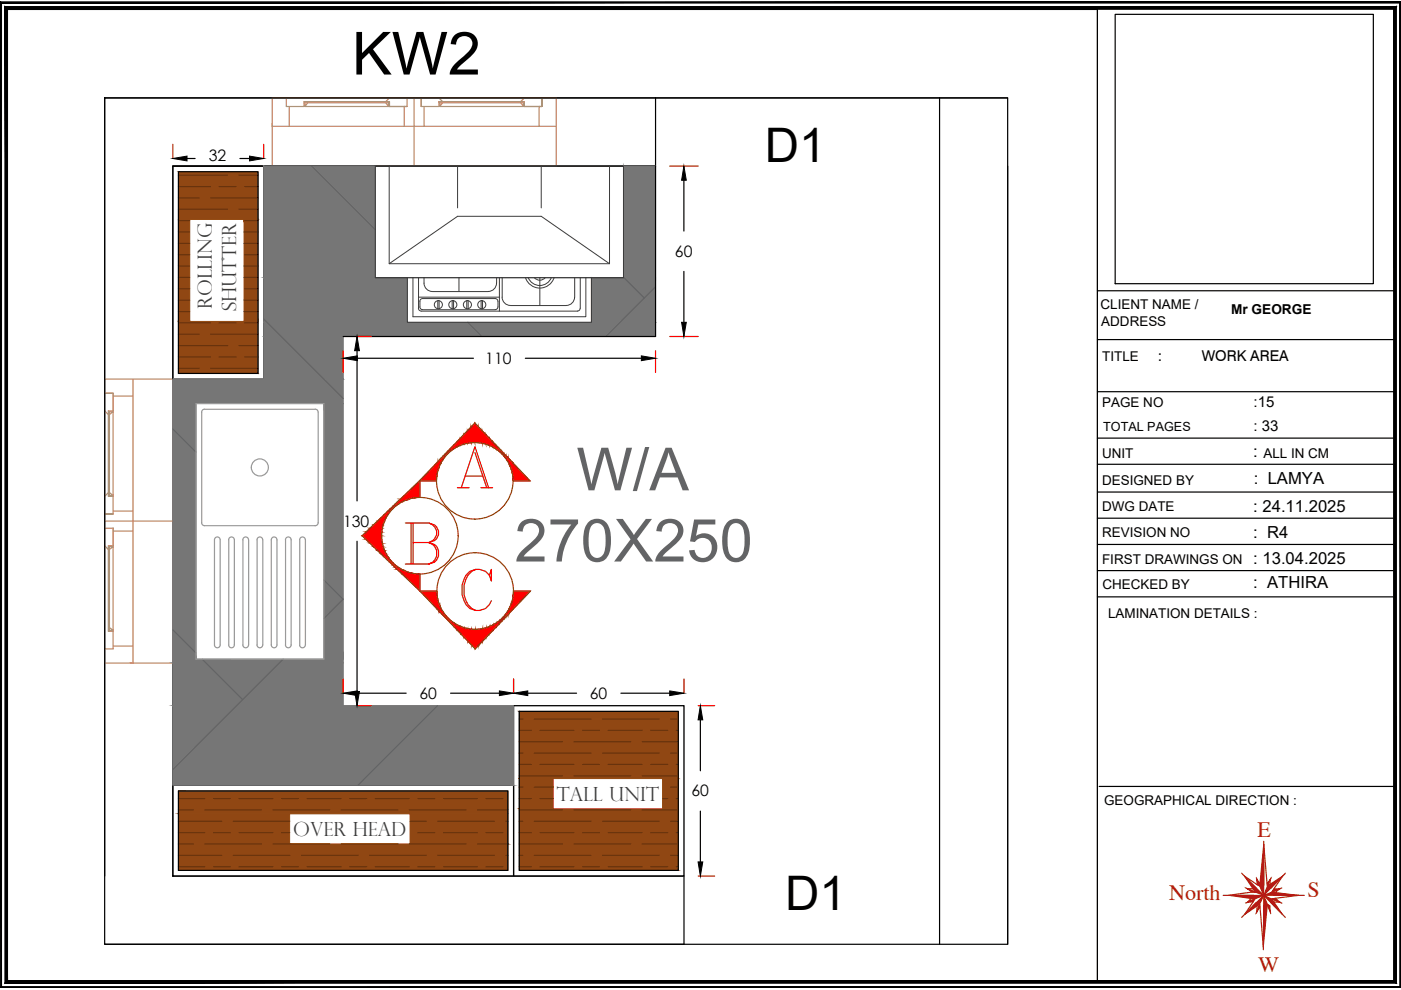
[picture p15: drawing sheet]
<svg xmlns="http://www.w3.org/2000/svg" width="297mm" height="210mm" viewBox="0 0 297 210" stroke-linecap="round" stroke-linejoin="round" font-family="sans-serif">
<defs><g id="words">
<text font-size="12.6" x="74.6" y="15.8">KW2</text>
<g font-size="12.6" fill="#636466">
<text x="122.2" y="104">W/A</text>
<text x="109.1" y="119.1">270X250</text>
</g>
<g font-size="10.1">
<text x="162.1" y="34.3">D1</text>
<text x="166.5" y="193">D1</text>
</g>
<g font-size="4.7" fill="#991b1e">
<text x="266.6" y="177.4">E</text>
<text x="247.9" y="190.7">North</text>
<text x="277.2" y="190.2">S</text>
<text x="266.7" y="206.1">W</text>
</g>
<g font-size="4.1" fill="#3b3b3b">
<text x="44.9" y="65.5" transform="rotate(-90 44.9 65.5)">ROLLING</text>
<text x="50.1" y="66" transform="rotate(-90 50.1 66)">SHUTTER</text>
<text x="118.1" y="169.8">TALL UNIT</text>
<text x="62.2" y="177.3">OVER HEAD</text>
</g>
<g font-size="3.5">
<text x="265.7" y="96.9">:</text>
<text x="265.8" y="102.6">: LAMYA</text>
<text x="265.7" y="108.6">: 24.11.2025</text>
<text x="265.7" y="114">: R4</text>
<text x="265.7" y="119.7">: 13.04.2025</text>
<text x="265.7" y="124.7">: ATHIRA</text>
</g>
<g font-size="3.4">
<text x="44.3" y="34.2">32</text>
<text x="143.1" y="54.5">60</text>
<text x="102.9" y="77.1">110</text>
<text x="72.7" y="111.6">130</text>
<text x="88.9" y="148.2">60</text>
<text x="125" y="148.2">60</text>
<text x="146.6" y="168.9">60</text>
</g>
<g font-size="3.2">
<text x="245.5" y="76.5">:</text>
<text x="254.8" y="76.5">WORK AREA</text>
<text x="265.8" y="86.4">:15</text>
<text x="265.8" y="91.4">: 33</text>
</g>
<g font-size="2.9">
<text x="233.3" y="65.5">CLIENT NAME /</text>
<text x="233.5" y="69.2">ADDRESS</text>
<text x="261" y="66.5">Mr GEORGE</text>
<text x="233.7" y="76.5">TITLE</text>
<text x="233.7" y="86.4">PAGE NO</text>
<text x="233.7" y="97">UNIT</text>
<text x="267.9" y="97">ALL IN CM</text>
<text x="233.7" y="102.8">DESIGNED BY</text>
<text x="233.7" y="108.4">DWG DATE</text>
<text x="233.7" y="113.8">REVISION NO</text>
<text x="233.7" y="119.5">FIRST DRAWINGS ON</text>
<text x="233.8" y="124.8">CHECKED BY</text>
<text x="234.9" y="130.9">LAMINATION DETAILS :</text>
<text x="234.1" y="170.7">GEOGRAPHICAL DIRECTION :</text>
</g>
<text font-size="2.7" x="233.9" y="91.3">TOTAL PAGES</text>
</g></defs>
<!-- layer: 0 -->
<g fill="none" stroke="#000" stroke-width=".25">
<path d="M232.7 2v205.8M236.4 3h54.8v57.1h-54.8zM22.2 20.8h191.4v179.4h-191.4zM22.2 20.8h191.4M22.2 20.8v165M36.6 35.2h19.3v45.2h-19.3zM37.8 36.4h16.9v42.8h-16.9zM39.7 33.6h1.7M50.9 33.6h2M139 35.2h-102.4v150.6M139 20.8v50.5h-66.2M145 38.2v10.8"/>
<path d="M199.2 20.8v179.4M213.6 35.2v165M145 57.5v10.8M75.7 74.4v31.8M75.8 76h24.6M111.4 76h24.6M232.7 61.7h62.9M232.7 72h62.9M232.7 92.9h62.7M232.7 98.4h62.7M232.7 83.1h62.9M75.7 114.8v31.8"/>
<path d="M232.7 104.3h62.7M232.7 109.9h62.7M232.7 115.4h62.7M232.7 121h62.7M232.7 126.5h62.7M75.8 147h10.3M95.5 147h10.4M108.9 149.6h36.1v36.2h-36.1zM110.1 150.8h33.7v33.7h-33.7zM111.9 147h10.3M131.6 147h10.4M148.5 152.6v10.8"/>
<path d="M36.6 166.5h72.3v19.3h-72.3zM37.8 167.7h69.9v16.8h-69.9zM148.5 172v10.7M233.1 166.7h62.7M36.6 185.8h108.4v14.4h-122.8"/>
</g>
<g fill="none" stroke="#b88a5c" stroke-width=".25">
<path d="M57.7 26.8h60.2M57.7 20.8h60.2v14.4h-60.2zM60.7 20.8v1.8h3.8v-1.1h18.1v1.1M61.3 22.6v4.2M64.5 21.8h17.9v.8l-.6-.8M64.6 21.8v.8l.6-.8M82.6 20.8l-.8 .7M85.7 22.6v4.2M86.3 20.8v1.8h-21.7M87.8 20.8v14.4M89.3 22.6v-1.8v1.8M89.3 22.6h3.8v-1.1h18.1v1.1"/>
<path d="M89.9 22.6v4.2M93.1 21.8h17.9v.8l-.6-.8M93.1 20.8l.7 .7M93.2 21.8v.8l.6-.8M93.2 22.6h21.7M111.2 20.8l-.8 .7M114.3 22.6v4.2M114.9 22.6v-1.8v1.8M22.2 80.4h14.4v60.2h-14.4zM22.2 87.1l.8 .8M23.2 87.9l.8-.6h-.8v17.9M24 83.4h-1.8h1.8"/>
<path d="M24 87.1h-1v18.1h1v3.8M24 83.4v21.7M24 84h4.2M28.2 80.4v60.2M22.2 112h1.8v21.7M22.2 110.5h14.4M22.2 115.7l.8 .8M23 104.5l-.8 .7M23.2 116.5l.8-.6h-.8v18M23.2 104.5l.8 .6h-.8M24 109h-1.8h1.8M24 115.7h-1v18.2h1v3.7h-1.8"/>
<path d="M24 108.4h4.2M24 112.6h4.2M23.2 133.1l.8 .6h-.8M24 137h4.2"/>
</g>
<!-- layer: 0 -->
<path d="M139 71.3h-66.2v78.3h72.2v36.2M108.9 149.6v36.2" fill="none" stroke="#bababa" stroke-width=".25"/>
<g fill="#904713" stroke="#904713" stroke-width=".21">
<path d="M37.8 167.7l69.9 4.8v-4.8zM37.8 167.7l69.9 4.8h-69.9z"/>
<path d="M86.9 172.5l20.8 6.4v-6.4zM86.9 172.5l20.8 6.4h-20.8z"/>
<path d="M37.8 172.5l23.6 6.4v-6.4zM37.8 172.5l23.6 6.4h-23.6z"/>
<path d="M37.8 178.9l69.9 5.6v-5.6zM37.8 178.9l69.9 5.6h-69.9z"/>
<path d="M37.8 36.4l16.9 10.1v-10.1zM37.8 36.4l16.9 10.1h-16.9z"/>
<path d="M37.8 46.5l2.4 21.6v-21.6zM37.8 46.5l2.4 21.6h-2.4z"/>
<path d="M51.7 46.5l3 21.6v-21.6zM51.7 46.5l3 21.6h-3z"/>
<path d="M37.8 68.1l16.9 11.1v-11.1zM37.8 68.1l16.9 11.1h-16.9z"/>
<path d="M110.1 150.8l33.7 14.3v-14.3zM110.1 150.8l33.7 14.3h-33.7z"/>
<path d="M110.1 165.1l7.2 6.4v-6.4zM110.1 165.1l7.2 6.4h-7.2z"/>
<path d="M140.5 165.1l3.3 6.4v-6.4zM140.5 165.1l3.3 6.4h-3.3z"/>
<path d="M110.1 171.5l33.7 13v-13zM110.1 171.5l33.7 13h-33.7z"/>
</g>
<g fill="none" stroke="#68330d" stroke-width=".25">
<path d="M37.8 39.6h6.8M37.8 37.1h10.5M46.4 39.6h3.7M50.7 37.1h4M51.9 39.6h2.8M37.8 56.4h2.4M37.8 49.2h2.4M37.8 42h4.4M37.8 54h2.4M37.8 46.8h2.4M37.8 58.8h2.4M37.8 51.6h2.4"/>
<path d="M37.8 44.4h10.5M44.6 42h10.1M50.7 44.4h4M51.7 56.4h3M51.7 49.2h3M51.7 58.8h3M51.7 51.6h3M51.9 54h2.8M51.9 46.8h2.8M37.8 78.1h4.4M37.8 70.9h4.4M37.8 63.6h2.4"/>
<path d="M37.8 75.7h6.8M37.8 68.4h6.8M37.8 61.2h2.4M37.8 73.3h10.5M37.8 66.1h2.4M44.6 78.1h10.1M44.6 70.9h10.1M46.4 75.7h3.7M46.4 68.4h3.7M50.7 73.3h4M51.7 63.6h3M51.7 66.1h3"/>
<path d="M51.9 75.7h2.8M51.9 68.4h2.8M51.9 61.2h2.8M110.1 157.3h9.2M110.1 154.8h2.6M110.1 159.7h.8M110.1 152.5h.8M113.3 159.7h12M113.3 152.5h12M114.5 154.8h7.2M121.7 157.3h12M123.5 154.8h3.6"/>
<path d="M127.7 159.7h12.1M127.7 152.5h12.1M128.9 154.8h7.3M136.2 157.3h7.6M138 154.8h3.6M142.2 159.7h1.6M142.2 152.5h1.6M143.4 154.8h.4M37.8 178.9h3.2M37.8 171.7h3.2M37.8 176.5h5.6M37.8 169.3h5.6"/>
<path d="M37.8 174.1h9.2M43.4 178.9h12.1M43.4 171.7h12.1M45.2 176.5h3.6M45.2 169.3h3.6M49.5 174.1h11.9M50.7 176.5h7.2M50.7 169.3h7.2M57.9 178.9h12M57.9 171.7h12M59.7 176.5h1.7M59.7 169.3h3.6"/>
<path d="M65.1 169.3h7.2M72.3 178.9h12.1M72.3 171.7h12.1M74.1 169.3h3.7M79.6 169.3h7.2M86.8 178.9h12M86.8 171.7h12M86.9 174.1h3.5M88.6 176.5h3.6M88.6 169.3h3.6M92.8 174.1h12M94 176.5h7.2"/>
<path d="M94 169.3h7.2M101.2 178.9h6.5M101.2 171.7h6.5M103 176.5h3.6M103 169.3h3.6M107.3 174.1h.4M110.1 178.9h9.2M110.1 171.7h9.2M110.1 176.5h2.6M110.1 169.3h2.6M110.1 174.1h.8M110.1 164.5h9.2"/>
<path d="M110.1 162.1h2.6M110.1 166.9h.8M113.3 174.1h12M113.3 166.9h4M114.5 176.5h7.2M114.5 169.3h2.8M114.5 162.1h7.2M121.7 178.9h12M121.7 171.7h12M121.7 164.5h12M123.5 176.5h3.6M123.5 162.1h3.6"/>
<path d="M127.7 174.1h12.1M128.9 176.5h7.3M128.9 162.1h7.3M136.2 178.9h7.6M136.2 171.7h7.6M136.2 164.5h7.6M138 176.5h3.6M138 162.1h3.6M140.5 169.3h1.1M142.2 174.1h1.6M142.2 166.9h1.6M143.4 176.5h.4"/>
<path d="M143.4 169.3h.4M143.4 162.1h.4M37.8 183.8h5.6M37.8 181.3h9.2M45.2 183.8h3.6M49.5 181.3h12M50.7 183.8h7.2M59.7 183.8h3.6M63.9 181.3h12M65.1 183.8h7.2M74.1 183.8h3.7M78.3 181.3h12.1"/>
<path d="M79.6 183.8h7.2M88.6 183.8h3.6M92.8 181.3h12M94 183.8h7.2M103 183.8h3.6M107.3 181.3h.4M110.1 183.8h2.6M110.1 181.3h.8M113.3 181.3h12M114.5 183.8h7.2M123.5 183.8h3.6M127.7 181.3h12.1"/>
<path d="M128.9 183.8h7.3M138 183.8h3.6M142.2 181.3h1.6M143.4 183.8h.4"/>
</g>
<g fill="#767676" stroke="#767676" stroke-width=".21">
<path d="M132.2 35.2l6.8 23.7v-23.7zM132.2 35.2l6.8 23.7h-6.8z"/>
<path d="M55.9 35.2l23.7 23.7v-23.7zM55.9 35.2l23.7 23.7h-23.7z"/>
<path d="M125.4 58.9l13.6 9.4v-9.4zM125.4 58.9l13.6 9.4h-13.6z"/>
<path d="M55.9 58.9l30.5 9.4v-9.4zM55.9 58.9l30.5 9.4h-30.5z"/>
<path d="M55.9 68.3l83.1 3v-3zM55.9 68.3l83.1 3h-83.1z"/>
<path d="M55.9 71.3l16.9 9.1v-9.1zM55.9 71.3l16.9 9.1h-16.9z"/>
<path d="M36.6 80.4l36.2 5.2v-5.2zM36.6 80.4l36.2 5.2h-36.2z"/>
<path d="M68.7 85.6l4.1 54.2v-54.2zM68.7 85.6l4.1 54.2h-4.1z"/>
<path d="M36.6 85.6l5 54.2v-54.2zM36.6 85.6l5 54.2h-5z"/>
<path d="M36.6 139.8l36.2 .8v-.8zM36.6 139.8l36.2 .8h-36.2z"/>
<path d="M36.6 140.6l36.2 9v-9zM36.6 140.6l36.2 9h-36.2z"/>
<path d="M36.6 149.6l72.3 16.9v-16.9zM36.6 149.6l72.3 16.9h-72.3z"/>
</g>
<path d="M66.1 35.2l13.5 13.5M132.2 58.8l4.4 4.4M55.9 67.6l16.9 16.9M99.2 68.3l3 3M139 60.8l-10.5 10.5M36.6 90.9l5 5M36.6 133.5l5 5M42.9 139.8l8.6 8.6M60 139.8l-23.4 23.4M68.7 123l4 4.1M72.8 127l-4.1 4.1M92.8 149.6l-16.9 16.9" fill="none" stroke="#636466" stroke-width=".25"/>
<!-- layer: block -->
<g fill="none" stroke="#989898" stroke-width=".25">
<path d="M41.6 85.6h27.1v54.2h-27.1zM67.4 87.4a.57 .57 0 0 0-.5-.6h-23.5a.6 .6 0 0 0-.6 .6v23.5M67.5 87.4v23.5M42.8 110.9a.6 .6 0 0 0 .6 .6h23.5a.6 .6 0 0 0 .5-.6M45.6 114a.6 .6 0 0 1 .7-.1 .6 .6 0 0 1 .4 .6v22.2a.6 .6 0 0 1-.6 .6 .6 .6 0 0 1-.6-.5v-22.3zM48.7 114a.6 .6 0 0 1 .6-.1 .6 .6 0 0 1 .4 .6v22.2a.59 .59 0 0 1-.6 .6 .59 .59 0 0 1-.6-.5v-22.3zM51.5 114.5a.61 .61 0 0 1 .6-.7 .61 .61 0 0 1 .6 .7v22.2a.6 .6 0 0 1-.6 .6 .6 .6 0 0 1-.6-.6M51.5 114.5v22.3M54.7 114a.62 .62 0 0 1 .6-.1 .62 .62 0 0 1 .4 .6v22.2a.6 .6 0 0 1-.6 .6 .6 .6 0 0 1-.6-.6v-22.2zM57.7 114a.6 .6 0 0 1 .7-.1 .6 .6 0 0 1 .3 .6v22.2a.6 .6 0 0 1-.6 .6 .6 .6 0 0 1-.6-.5v-22.3zM60.7 114a.6 .6 0 0 1 .7-.1 .6 .6 0 0 1 .3 .6v22.2a.59 .59 0 0 1-.6 .6 .59 .59 0 0 1-.6-.5v-22.3zM64.7 114.5a.59 .59 0 0 0-.6-.7 .59 .59 0 0 0-.6 .7v22.2a.6 .6 0 0 0 .6 .6 .6 .6 0 0 0 .6-.6"/>
<path d="M64.8 114.5v22.3"/>
<circle cx="55.1" cy="99.1" r="1.81"/>
</g>
<!-- layer: hatch -->
<g fill="none" stroke="#3b3b3b" stroke-width=".21">
<path d="M79.6 35.2h52.6v23.7h-52.6zM82.5 35.2v20.7h46.7v-20.7M82.8 35.2l-.3 .1M97 35.2v8.9M114.8 35.2v8.9M132.2 35.2v23.7h-52.6M82.5 55.9l14.5-10h17.8l14.4 10M86.4 58.9v9.4h39v-9.4M87.6 58.9v8.3h36.6v-8.3M88.7 58.9v6.5a.58 .58 0 0 0 .6 .5M89.9 58.9a2.44 2.44 0 0 0 .9 2.7l.9 .2M97.3 58.9v2.9"/>
<path d="M105.3 58.9a2.49 2.49 0 0 1-.9 2.7l-.9 .2h-11.8M105.9 58.9v7.1M106.5 58.9v4.1M111.4 58.9a3.2 3.2 0 0 0 3 2.2 3.2 3.2 0 0 0 3.1-2.2M112 58.9a2.64 2.64 0 0 0 2.4 1.6 2.64 2.64 0 0 0 2.5-1.6M113.3 58.8a1.51 1.51 0 0 0 2.3 0M114.5 58.9v5.9M121.8 58.9v4.1M123 58.9v6.5a.58 .58 0 0 1-.6 .5M88.7 63h17.2M89 65.1a.58 .58 0 0 0 .6 .6M89 63.9v1.2"/>
<path d="M89.3 66h33.1M89.6 63.3a.58 .58 0 0 0-.6 .6M89.6 63.3h15.4a.58 .58 0 0 1 .6 .6v1.2a.62 .62 0 0 1-.6 .6h-15.4M92.8 63.7v1.8M93.1 63.7v1.8M95.9 63.7v1.8M96.2 63.7v1.8M99 63.7v1.8M99.3 63.7v1.8M102 63.7v1.8M102.3 63.7v1.8M106.5 63a1.8 1.8 0 0 0 1.7 1.8h11.9a1.77 1.77 0 0 0 1.7-1.8"/>
<circle cx="92.9" cy="64.6" r=".86"/>
<circle cx="96" cy="64.6" r=".86"/>
<circle cx="99.1" cy="64.6" r=".86"/>
<circle cx="102.1" cy="64.6" r=".86"/>
</g>
<g fill="#f00" stroke="#f00" stroke-width=".21">
<path d="M85.3 105.5l3.7-3.6v3.6z"/>
<path d="M85.2 121.7h3.8z"/>
<path d="M92.5 98.2v3.8h-3.6z"/>
<path d="M108.8 98.1v3.9z"/>
<path d="M89 125.3h3.6v3.8z"/>
<path d="M108.9 125.3l-.1 3.8z"/>
<path d="M85.3 105.5h3.7zM85.3 105.5h2.9z"/>
<path d="M85.2 105.5h3zM85.1 105.6h2.3z"/>
<path d="M85.1 105.6l1.6 .2 .7-.2zM85.1 105.6l1.6 .2h-1.8z"/>
<path d="M84.9 105.8l1 .3 .8-.3zM84.6 106.1l.3-.3 1 .3z"/>
<path d="M84.6 106.1l.6 .3 .7-.3zM84.6 106.1l.6 .3h-.9z"/>
<path d="M84.3 106.4l.2 .4 .7-.4zM83.8 106.8l.5-.4 .2 .4z"/>
<path d="M83.8 106.8l.1 .5 .6-.5zM83.3 107.3l.5-.5 .1 .5z"/>
<path d="M83.3 107.3v.6l.6-.6zM82.8 107.9l.5-.6v.6z"/>
<path d="M82.8 107.9l-.1 .5 .6-.5zM82.2 108.4l.6-.5-.1 .5z"/>
<path d="M82.2 108.4l.1 .7 .4-.7zM82.2 108.4l.1 .7h-.8z"/>
<path d="M81.5 109.1l.4 .7 .4-.7zM80.8 109.8l.7-.7 .4 .7z"/>
<path d="M80.8 109.8l.7 .7 .4-.7zM80 110.5l.8-.7 .7 .7z"/>
<path d="M80 110.5l1.2 .7 .3-.7zM79.2 111.2l.8-.7 1.2 .7z"/>
<path d="M79.2 111.2l1.9 .8 .1-.8zM78.4 112l.8-.8 1.9 .8z"/>
<path d="M78.4 112l2.5 .8 .2-.8zM77.6 112.8l.8-.8 2.5 .8z"/>
<path d="M77.6 112.8l3.3 .8v-.8zM76.8 113.6l.8-.8 3.3 .8z"/>
<path d="M76.8 113.6l4.1 .8v-.8zM76.8 113.6l4.1 .8h-3.3z"/>
<path d="M77.6 114.4l3.5 .8-.2-.8zM77.6 114.4l3.5 .8h-2.7z"/>
<path d="M78.4 115.2l2.8 .7-.1-.7zM78.4 115.2l2.8 .7h-2z"/>
<path d="M79.2 115.9l2.3 .8-.3-.8zM79.2 115.9l2.3 .8h-1.5z"/>
<path d="M80 116.7l1.9 .7-.4-.7zM80 116.7l1.9 .7h-1.1z"/>
<path d="M80.8 117.4l1.5 .7-.4-.7zM80.8 117.4l1.5 .7h-.8z"/>
<path d="M81.5 118.1l1.2 .6-.4-.6zM81.5 118.1l1.2 .6h-.5z"/>
<path d="M82.2 118.7l1.1 .6-.6-.6zM82.2 118.7l1.1 .6h-.5z"/>
<path d="M82.8 119.3l1.1 .6-.6-.6zM82.8 119.3l1.1 .6h-.6z"/>
<path d="M83.3 119.9l1.2 .4-.6-.4zM83.3 119.9l1.2 .4h-.7z"/>
<path d="M83.8 120.3l1.4 .4-.7-.4zM83.8 120.3l1.4 .4h-.9z"/>
<path d="M84.3 120.7l1.6 .4-.7-.4zM84.3 120.7l1.6 .4h-1.3z"/>
<path d="M84.6 121.1l2.1 .3-.8-.3zM84.6 121.1l2.1 .3h-1.8z"/>
<path d="M84.9 121.4l2.5 .2-.7-.2zM84.9 121.4l2.5 .2h-2.3z"/>
<path d="M85.1 121.6l3.1 .1zM85.1 121.6l3.1 .1h-3z"/>
<path d="M85.2 121.7h3.8zM85.3 121.7h3.7v3.6z"/>
<path d="M92.5 98.2v3.8zM92.5 98.2l.1 2.9z"/>
<path d="M92.6 98.1v3zM92.7 98v2.4z"/>
<path d="M92.7 98l.2 1.6-.2 .8zM92.7 98l.2 1.6v-1.8z"/>
<path d="M92.9 97.8l.3 1-.3 .8zM93.2 97.5l-.3 .3 .3 1z"/>
<path d="M93.2 97.5l.3 .6-.3 .7zM93.2 97.5l.3 .6v-.9z"/>
<path d="M93.5 97.2l.4 .2-.4 .7zM93.9 96.7l-.4 .5 .4 .2z"/>
<path d="M93.9 96.7l.5 .1-.5 .6zM93.9 96.7l.5 .1v-.5z"/>
<path d="M94.4 96.3l.5-.1-.5 .6zM94.9 95.7l-.5 .6 .5-.1z"/>
<path d="M94.9 95.7h.6l-.6 .5zM95.5 95.1l-.6 .6h.6z"/>
<path d="M95.5 95.1l.6 .1-.6 .5zM96.1 94.4l-.6 .7 .6 .1z"/>
<path d="M96.1 94.4l.7 .4-.7 .4zM96.8 93.7l-.7 .7 .7 .4z"/>
<path d="M96.8 93.7l.8 .7-.8 .4zM97.6 92.9l-.8 .8 .8 .7z"/>
<path d="M97.6 92.9l.7 1.3-.7 .2zM98.3 92.2l-.7 .7 .7 1.3z"/>
<path d="M98.3 92.2l.8 1.8-.8 .2zM99.1 91.3l-.8 .9 .8 1.8z"/>
<path d="M99.1 91.3l.8 2.6-.8 .1zM99.9 90.5l-.8 .8 .8 2.6z"/>
<path d="M99.9 90.5l.8 3.3-.8 .1zM100.7 89.7l-.8 .8 .8 3.3z"/>
<path d="M100.7 89.7l.8 4.2-.8-.1zM100.7 89.7l.8 4.2v-3.4z"/>
<path d="M101.5 90.5l.7 3.5-.7-.1zM101.5 90.5l.7 3.5v-2.7z"/>
<path d="M102.2 91.3l.8 2.9-.8-.2zM102.2 91.3l.8 2.9v-2z"/>
<path d="M103 92.2l.8 2.2-.8-.2zM103 92.2l.8 2.2v-1.5z"/>
<path d="M103.8 92.9l.7 1.9-.7-.4zM103.8 92.9l.7 1.9v-1.1z"/>
<path d="M104.5 93.7l.7 1.5-.7-.4zM104.5 93.7l.7 1.5v-.8z"/>
<path d="M105.2 94.4l.6 1.3-.6-.5zM105.2 94.4l.6 1.3v-.6z"/>
<path d="M105.8 95.1l.6 1.1-.6-.5zM105.8 95.1l.6 1.1v-.5z"/>
<path d="M106.4 95.7l.5 1.1-.5-.6zM106.4 95.7l.5 1.1v-.5z"/>
<path d="M106.9 96.3l.5 1.1-.5-.6zM106.9 96.3l.5 1.1v-.7z"/>
<path d="M107.4 96.7l.4 1.4-.4-.7zM107.4 96.7l.4 1.4v-.9z"/>
<path d="M107.8 97.2l.4 1.6-.4-.7zM107.8 97.2l.4 1.6v-1.3z"/>
<path d="M108.2 97.5l.2 2.1-.2-.8zM108.2 97.5l.2 2.1v-1.8z"/>
<path d="M108.4 97.8l.2 2.6-.2-.8zM108.4 97.8l.2 2.6v-2.4z"/>
<path d="M108.6 98l.2 3.1zM108.6 98l.2 3.1v-3z"/>
<path d="M108.8 98.1v3.9zM108.8 98.2v3.8h3.6z"/>
<path d="M92.6 125.3v3.8zM92.7 126.1v3z"/>
<path d="M92.7 126.1v3zM92.8 126.9v2.3z"/>
<path d="M92.8 126.9v2.3l.2-1.5zM93 127.7v1.7l-.2-.2z"/>
<path d="M93 127.7v1.7l.2-1zM93.2 128.4v1.3l-.2-.3z"/>
<path d="M93.2 128.4v1.3l.4-.5zM93.6 129.2v.9l-.4-.4z"/>
<path d="M93.6 129.2v.9l.4-.3zM93.6 130.1l.4-.3v.7z"/>
<path d="M94 129.8v.7h.5zM94 130.5h.5v.5z"/>
<path d="M94.5 130.5v.5l.5 .1zM94.5 131l.5 .1v.5z"/>
<path d="M95 131.1v.5h.6zM95 131.6h.6v.6z"/>
<path d="M95.6 131.6v.6l.6-.1zM95.6 132.2l.6-.1v.8z"/>
<path d="M96.2 132.1v.8l.7-.4zM96.2 132.9l.7-.4v1.1z"/>
<path d="M96.9 132.5v1.1l.7-.8zM97.6 132.8v1.5l-.7-.7z"/>
<path d="M97.6 132.8v1.5l.8-1.2zM98.4 133.1v2l-.8-.8z"/>
<path d="M98.4 133.1v2l.8-1.8zM99.2 133.3v2.6l-.8-.8z"/>
<path d="M99.2 133.3v2.6l.8-2.5zM100 133.4v3.4l-.8-.9z"/>
<path d="M100 133.4v3.4l.8-3.4zM100.8 133.4v4.2l-.8-.8z"/>
<path d="M100.8 133.4v4.2l.7-4.2zM101.5 133.4v3.4l-.7 .8z"/>
<path d="M101.5 133.4v3.4l.8-3.5zM102.3 133.3v2.6l-.8 .9z"/>
<path d="M102.3 133.3v2.6l.8-2.8zM103.1 133.1v2l-.8 .8z"/>
<path d="M103.1 133.1v2l.8-2.3zM103.9 132.8v1.5l-.8 .8z"/>
<path d="M103.9 132.8v1.5l.7-1.8zM104.6 132.5v1.1l-.7 .7z"/>
<path d="M104.6 132.5v1.1l.7-1.5zM105.3 132.1v.8l-.7 .7z"/>
<path d="M105.3 132.1v.8l.6-1.3zM105.9 131.6v.6l-.6 .7z"/>
<path d="M105.9 131.6v.6l.6-1.1zM106.5 131.1v.5l-.6 .6z"/>
<path d="M107 130.5l-.5 .6v.5zM107 130.5v.5l-.5 .6z"/>
<path d="M107.5 129.8l-.5 .7v.5zM107.5 129.8v.7l-.5 .5z"/>
<path d="M107.9 129.2l-.4 .6v.7zM107.9 129.2v.9l-.4 .4z"/>
<path d="M108.3 128.4l-.4 .8v.9zM108.3 128.4v1.3l-.4 .4z"/>
<path d="M108.5 127.7l-.2 .7v1.3zM108.5 127.7v1.7l-.2 .3z"/>
<path d="M108.7 126.9l-.2 .8v1.7zM108.7 126.9v2.3l-.2 .2z"/>
<path d="M108.8 126.1l-.1 3.1zM108.8 126.1l-.1 3.1z"/>
<path d="M108.9 125.3l-.1 3.8zM108.9 125.3h3.6l-3.6 3.8z"/>
</g>
<g fill="none" stroke="#954a00" stroke-width=".25">
<path d="M89 105.5v-3.6l-12.2 11.7 12.2 11.7M92.5 102h-3.6l11.8-12.3 11.7 12.3h-3.6M89 125.3l11.8 12.3 11.7-12.3h-3.6M89 121.7v3.6M89 125.3h3.6"/>
<circle cx="89" cy="113.6" r="8.1"/>
<circle cx="100.7" cy="101.9" r="8.1"/>
<circle cx="100.7" cy="125.3" r="8.1"/>
</g>
<!-- layer: frame -->
<path d="M100.7 96l2.5 7.4M85.9 110.9h5l1.2 .4a2.01 2.01 0 0 1 0 3.3l-1.2 .4M85.9 119.6h5a2.28 2.28 0 0 0 2.2-2.3 2.28 2.28 0 0 0-2.2-2.3 2.36 2.36 0 0 1 1.8 2.3 2.36 2.36 0 0 1-1.8 2.3M87.2 110.9v8.7M87.6 110.9v8.7M90.9 110.9a2.12 2.12 0 0 1 1.7 2.1 2.12 2.12 0 0 1-1.7 2h-3.3M97 103.4h2.5M97.8 103.4l2.9-8.7 2.9 8.7M98.6 100.9h3.8M101.9 103.4h2.5M100.9 120.7a4 4 0 0 0-2.5 3.4 5.3 5.3 0 0 0 1.6 4.9l.9 .4M103.8 122l.4 1.2v-2.5l-.4 1.3a3 3 0 0 0-3-1.3 3 3 0 0 0-2.4 2.1 5.3 5.3 0 0 0 1.2 6.2 3.1 3.1 0 0 0 4.6-1.6" fill="none" stroke="#f00" stroke-width=".25"/>
<!-- layer: 0 -->
<g fill="none" stroke="#f00" stroke-width=".25">
<path d="M36.6 30.6v3M55.9 30.6v3M142 35.2h6M72.8 74.4v4.6M75.7 71.3h3M139 74.4v4.6M142 71.3h6M72.8 144v3M75.7 149.6h3M108.9 144v3M145 144v3M148 149.6h3.5"/>
<path d="M148 185.8h3.5"/>
</g>
<g fill="#000" stroke="#000" stroke-width=".21">
<path d="M36.6 33.6l3.1-.5v1zM52.9 33.1l3 .5-3 .5zM145 35.2l.5 3h-1zM75.7 71.3l.5 3.1h-1zM72.8 76l3-.5v1zM136 75.5l3 .5-3 .5zM144.5 68.3h1l-.5 3zM75.2 146.6h1l-.5 3zM72.8 147l3-.5v1zM105.9 146.5l3 .5-3 .5zM108.9 147l3-.5v1zM142 146.5l3 .5-3 .5z"/>
<path d="M148.5 149.6l.5 3h-1zM148 182.7h1l-.5 3.1z"/>
<path d="M1.6 207.9l-.5 .5 294.4-.5zM1.1 208.4l294.4-.5 .5 .5zM295.5 1.9v206l.5 .5zM295.5 1.9l.5-.5v207zM1.6 1.9h293.9l.5-.5zM1.1 1.4h294.9l-294.4 .5zM1.1 1.4l.5 206.5v-206zM1.1 1.4l.5 206.5-.5 .5z"/>
<path d="M1.6 207.9l-.5 .5 294.4-.5zM1.1 208.4l294.4-.5 .5 .5zM295.5 1.9v206l.5 .5zM295.5 1.9l.5-.5v207zM1.6 1.9h293.9l.5-.5zM1.1 1.4h294.9l-294.4 .5zM1.1 1.4l.5 206.5v-206zM1.1 1.4l.5 206.5-.5 .5z"/>
<path d="M.1 209.4h296.9l-.2-.2zM.1 209.4l.2-.2h296.5zM.1 .4v209l.2-.2zM.1 .4l.2 .2v208.6zM.1 .4l.2 .2 296.7-.2zM.3 .6l296.7-.2-.2 .2zM297 .4l-.2 .2 .2 208.8zM296.8 .6l.2 208.8-.2-.2z"/>
</g>
<path d="M1.3 2h231.4v206.2h-231.4z" fill="none" stroke="#000" stroke-width=".21"/>
<!-- layer: PDF6_TITLE -->
<g fill="none" stroke="#991b1e" stroke-width=".25">
<path d="M267.9 179l.8 8.8 .8-1.7M267.9 178.4v9.3M259.3 189.8h6.5M263.3 185.1l3.1 3.3M263.8 185.8l3.3 2-.7-1.7M264.1 188.3l1.8 .8M264.5 188.4h1.2M265.3 190.5l-.8 .8M265.9 190.6l-1.8 .9M266 190.6l-2.2 3.3M266.1 189.1l-5.6 .7M266.4 193.6l.7-1.9 .8 9.1"/>
<path d="M266.4 191.3l-3.1 3.2M266.5 186.5l.7 .8M266.5 192.1v1.2M267.9 191.9v9.5M269.2 192.1l-.5-.4 .7 1.9M269.3 186.5l-.1 1.1M269.4 191.3l3.1 3.2M269.8 190.6l2 .9M270 189.8h6.5M270.1 191.2l1.3 .1M271.3 188.4l-.8 .7M271.8 188.3l-2 .8"/>
<path d="M271.9 185.8l-2.2 3.3M272.5 185.1l-3.1 3.3M275.3 189.8l-5.6 .8"/>
</g>
<g fill="#991b1e" stroke="#991b1e" stroke-width=".21">
<path d="M269.3 186.5l-.6 1.3-.1-.5z"/>
<path d="M266.5 186.5l.6 1.3-.6-.2z"/>
<path d="M270.1 188.4h1.2l-1.6 .7z"/>
<path d="M268.7 191.7l.5 .4 .1 1.2z"/>
<path d="M267.1 191.7l.1 .7-.7 .9z"/>
<path d="M267.9 189.8l1.8 .8 2.2 3.3z"/>
<path d="M269.7 190.6l.8-.1 .9 .8z"/>
<path d="M268.7 187.8l3.2-2-4 4z"/>
<path d="M267.9 189.8l1.8-.7 5.6 .7z"/>
<path d="M267.9 179v10.8l-.8-2z"/>
<path d="M267.9 189.8l.8 1.9-.8 9.1z"/>
<path d="M263.8 193.9l4.1-4.1-.8 1.9z"/>
<path d="M263.8 185.8l4.1 4-1.8-.7z"/>
<path d="M264.5 191.3l1.5-.7-.3 .6z"/>
<path d="M264.5 188.4l1.6 .7h-.7z"/>
<path d="M260.5 189.8h7.4l-1.9 .8z"/>
</g>
<use href="#words"/>
</svg>
